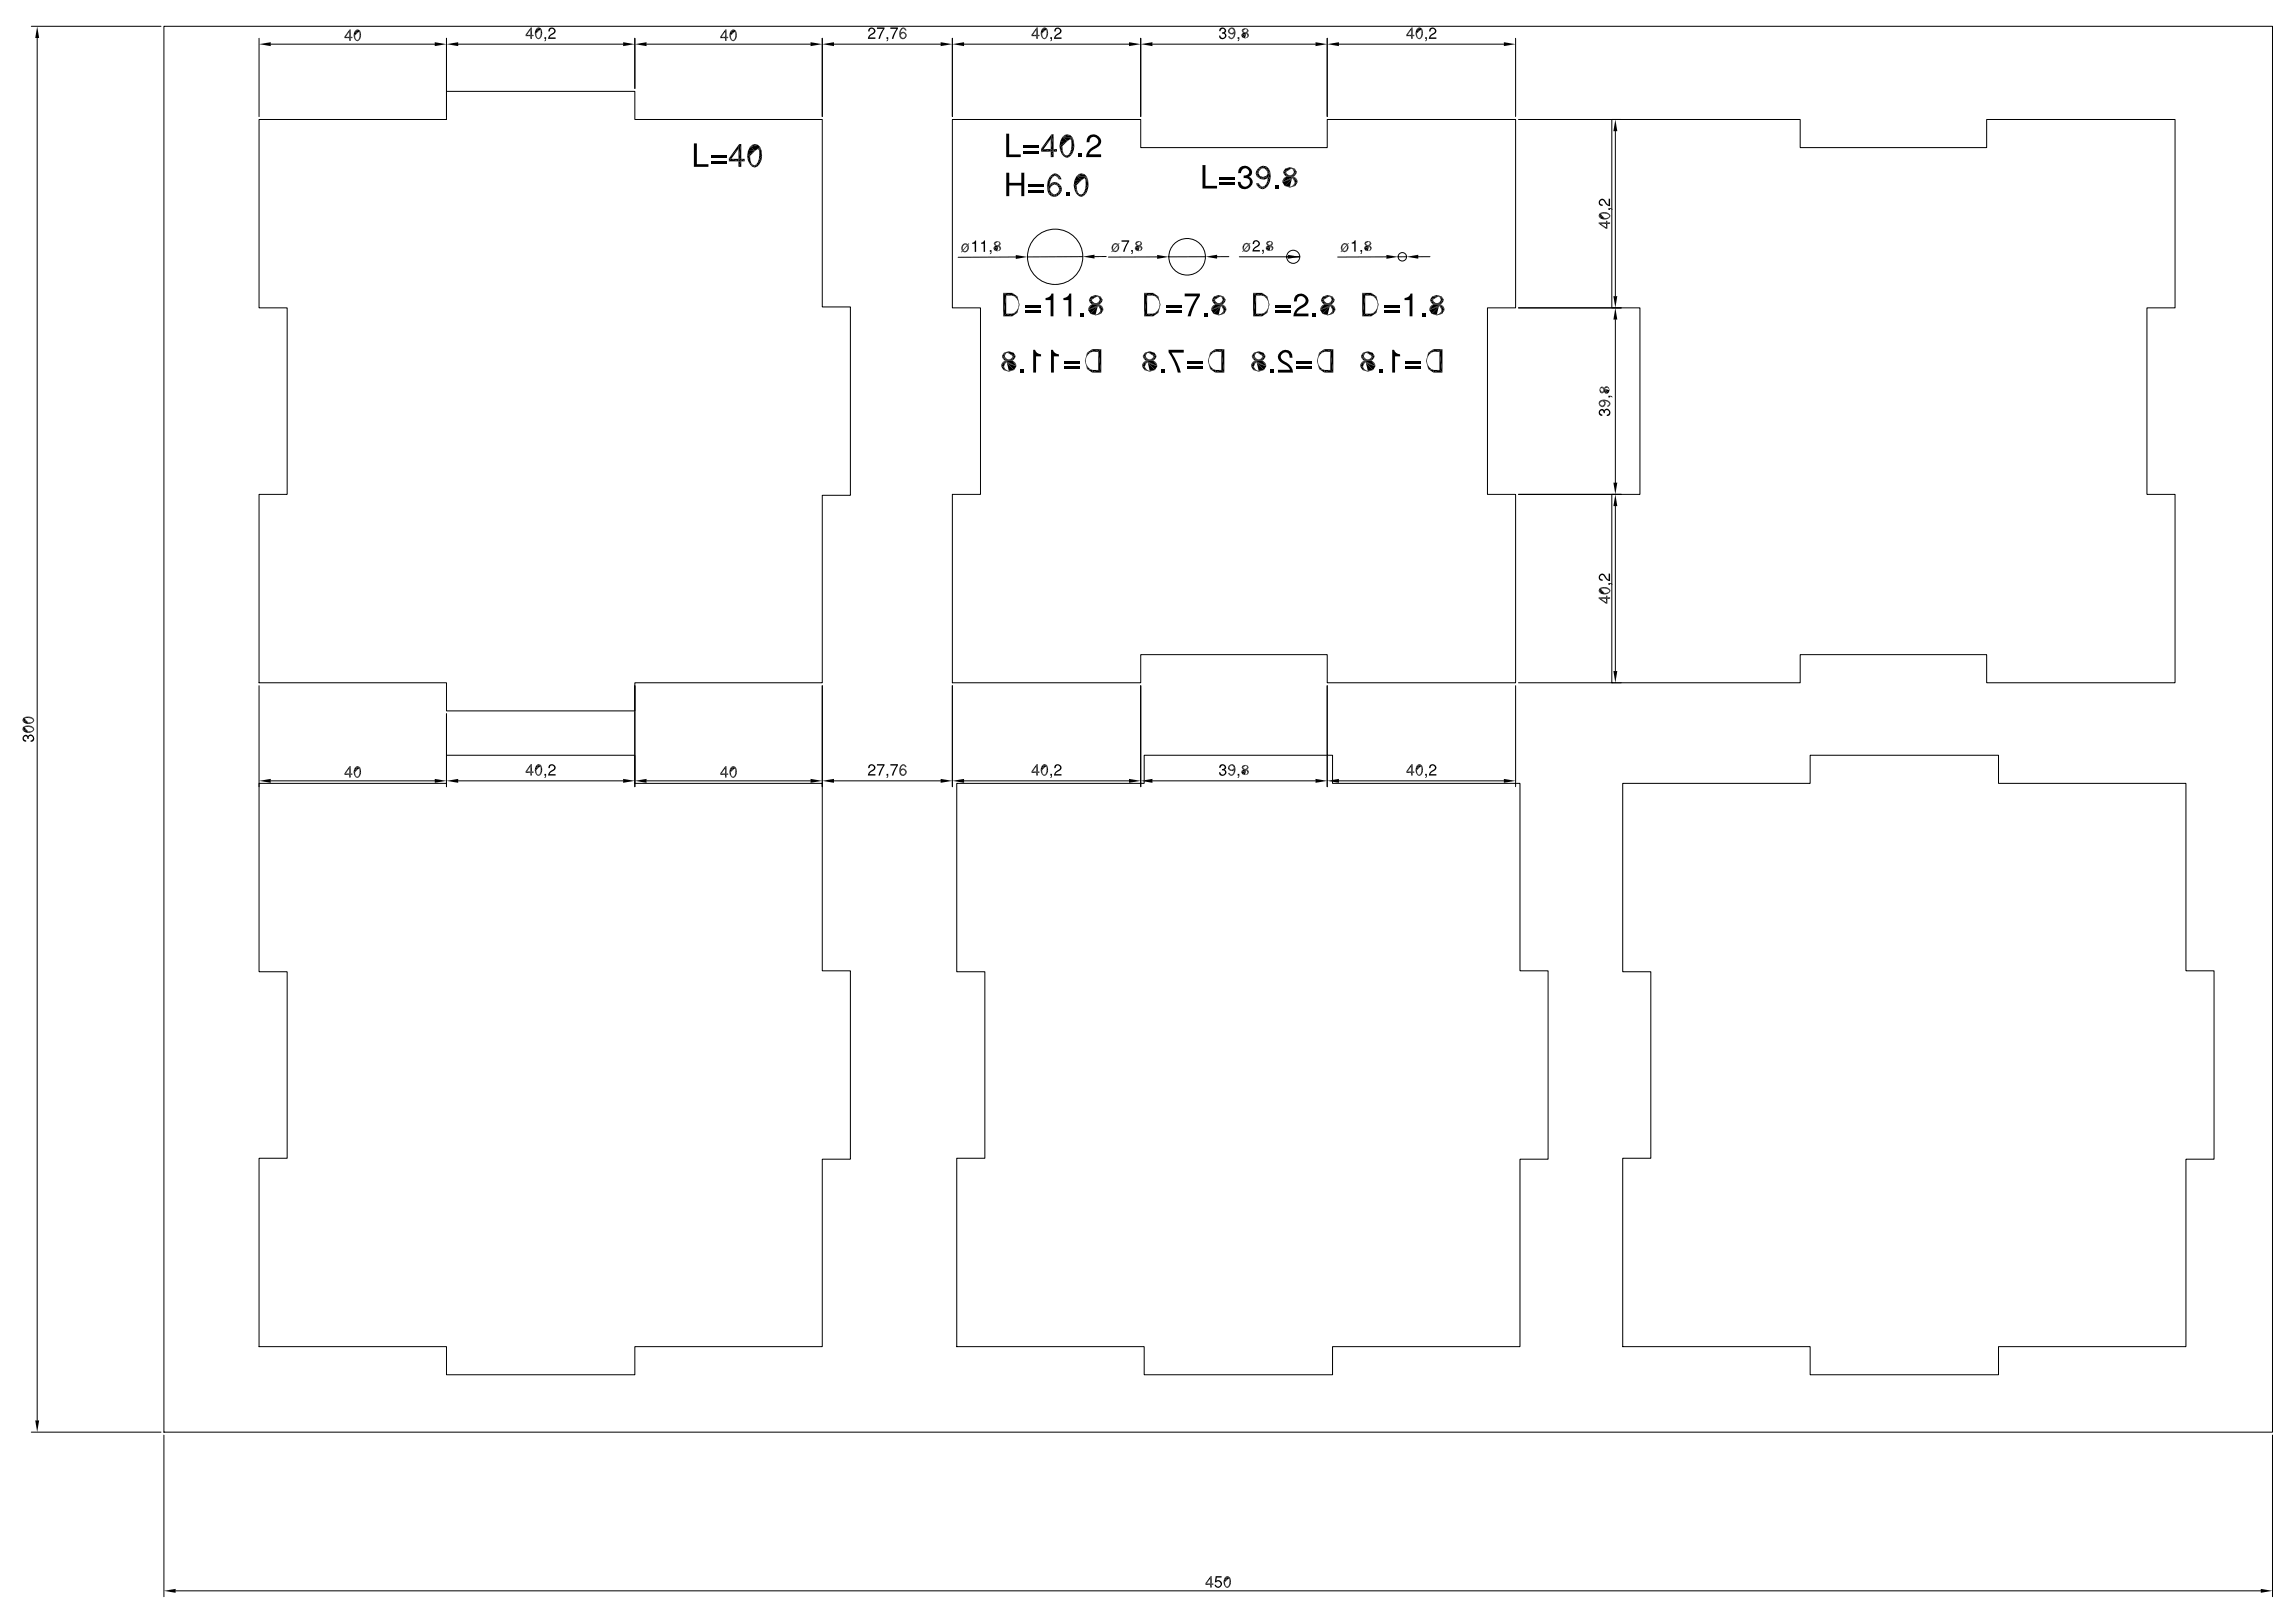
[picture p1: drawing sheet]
<svg xmlns="http://www.w3.org/2000/svg" width="1189mm" height="841mm" viewBox="0 0 1189 841" stroke-linecap="round" stroke-linejoin="round" font-family="sans-serif">
<!-- layer: 0 -->
<path d="M134 62h97v-15h98v15h97v97h15v98h-15v97h-97v14h-98v-14h-97v-98h15v-97h-15zM493 62h98v14h97v-14h97v97h-14v97h14v98h-97v-15h-97v15h-98v-98h15v-97h-15zM835 62h98v14h96v-14h98v97h-15v97h15v98h-98v-15h-96v15h-98v-98h15v-97h-15zM134 406h97v-15h98v15h97v97h15v97h-15v98h-97v14h-98v-14h-97v-98h15v-97h-15zM496 406h97v-15h97v15h97v97h15v97h-15v98h-97v14h-97v-14h-97v-98h14v-97h-14zM841 406h97v-15h97v15h97v97h15v97h-15v98h-97v14h-97v-14h-97v-98h14v-97h-14z" fill="none" stroke="#000" stroke-width=".52"/>
<!-- layer: Dimensions -->
<g fill="none" stroke="#000" stroke-width=".52">
<path d="M16 14h67M19 20v716M134 20v40M181 15v4M186 16v2M231 20v40M275 14v4M280 15v2M329 20v26M376 15v4M381 16v2M426 20v40"/>
<path d="M466 16v3M493 20v40M537 14v4M542 15v2M591 20v40M688 20v40M731 14v4M737 15v2M785 20v40M140 23h85M237 23h86M335 23h85"/>
<path d="M432 23h55M499 23h86M597 23h84M694 23h85M787 62h53M837 68v85M828 116h4M829 110h2M498 128v2M502 127v2M526 133h-30M561 133h-29"/>
<path d="M573 133h-6M576 127v2M580 127v2M599 133h-25M624 133h-19M637 133h-7M642 133h31M644 127v2M648 127v2M695 127v2M698 127v2M718 133h-25"/>
<path d="M729 133h-5M741 133h-6M787 159h53M837 166v84M787 256h53M837 262v86M828 310h4M829 305h2M134 355v52M329 355v52M426 355v52M493 355v52"/>
<path d="M591 355v52M688 355v52M785 355v52M787 354h53M12 376h3M12 372h3M231 370v37M181 397v4M186 398v2M275 396v4M280 397v2M376 397v4"/>
<path d="M381 398v2M466 398v2M537 396v4M542 397v2M731 396v4M737 397v2M140 404h85M237 404h86M335 404h85M432 404h55M499 404h86M597 404h84"/>
<path d="M694 404h85M16 742h67M85 743v84M1177 743v84M627 816v4M637 817v2M91 824h1080"/>
</g>
<g fill="#000">
<path d="M19 14l1 6h-2zM178 19h1l-1 1zM181 15v2l-3 2zM178 19l3-2-2 2zM179 19h2v1zM179 19l2 1h-3zM181 15h1l-1 4zM182 15v4h-1zM181 19l1 1h-1zM182 19h1v1zM182 19l1 1h-1zM181 19h1v1z"/>
<path d="M182 20v1h-1zM181 20h1l-1 1zM183 18h1l-1 1zM184 18v1h-1zM184 16l1-1zM184 16l1-1h1zM184 16l2-1 1 1zM184 16h3l-2 1zM183 18l2-1-1 1zM183 17h2l-2 1zM184 16l1 1h-2zM185 17l2-1z"/>
<path d="M186 17l1-1-1 1zM187 16v2zM187 16v2h-1zM186 20l1-1-1 1zM186 19h1l-1 1zM186 19l1-1v1zM186 18h1l-1 1zM272 18h1l-1 1zM275 14v1l-3 3zM272 18l3-3-2 3zM273 18h2v1zM273 18l2 1h-3z"/>
<path d="M275 14h1l-1 4zM276 14v4h-1zM275 18l1 1h-1zM276 18v1zM275 18h1v1zM276 19v1h-1zM275 19h1l-1 1zM277 17h1l-1 1zM278 17v1h-1zM277 18h1v1zM278 18v1zM278 15l1-1z"/>
<path d="M278 15l1-1h1zM278 15l2-1v1zM278 15h2l-1 1zM277 17l2-1-1 1zM277 16h2l-2 1zM278 15l1 1h-2zM279 20l1-1v1zM280 19l-1 1zM279 16l1-1zM280 15v1zM280 15l1 2zM280 15l1 2h-1z"/>
<path d="M280 19l1-1-1 1zM280 18h1l-1 1zM280 18l1-1v1zM280 17h1l-1 1zM282 19h1v2h-1l1-1zM285 15a2 2 0 0 1 3 1 2 2 0 0 1-2 2l-1 1h3v1h-4v-1l2-2a1.1 1.1 0 0 0 1-1 1.1 1.1 0 0 0-1-1 1.1 1.1 0 0 0-1 1h-1zM373 19h1l-1 1zM376 15v2l-3 2zM373 19l3-2-2 2zM374 19h2v1zM374 19l2 1h-3zM376 15v4z"/>
<path d="M376 19v1zM376 19h1v1zM376 19l1 1h-1zM376 20v1zM378 18h1l-1 1zM379 18v1h-1zM379 16l1-1zM379 16l1-1h1zM379 16l2-1v1zM379 16h2l-1 1zM378 18l2-1-1 1zM378 17h2l-2 1z"/>
<path d="M379 16l1 1h-2zM380 17l1-1zM381 17v-1v1zM381 16l1 2zM381 16l1 2h-1zM381 20l1-1-1 1zM381 19h1l-1 1zM381 19l1-1v1zM381 18h1l-1 1zM450 15a2 2 0 0 1 3 1 2 2 0 0 1-2 2l-1 1h3v1h-3v-1l2-2a1.1 1.1 0 0 0 1-1 1.1 1.1 0 0 0-2-1 1.1 1.1 0 0 0-1 1zM454 14h4l-2 6h-1l2-5h-3zM459 19h1v2h-1l1-1z"/>
<path d="M461 14h4l-2 6h-1l2-5h-3zM466 19l1-1v1zM467 17v1l-1 1zM466 19l1-1zM466 16h1l-1 3zM467 16l-1 3zM467 15v1h-1zM466 16h1zM466 19h1l-1 1zM467 19l-1 1zM467 17v1zM467 15v-1v1z"/>
<path d="M467 15v1zM467 17l1-1zM467 17l1-1v1zM467 17h1zM467 14h1v1zM467 14l1 1h-1zM468 14v1zM468 16v1zM468 16l1 1h-1zM468 14l1 1h-1zM469 17v1zM468 15h1z"/>
<path d="M468 20h1h-1zM468 20h1zM469 17l1 1h-1zM469 18v-1v1zM469 15l1 1h-1zM469 19h1l-1 1zM469 19h1h-1zM470 18h-1zM469 18h1h-1zM469 19l1-1v1zM469 18h1l-1 1zM534 18h1l-1 1z"/>
<path d="M537 14v1l-3 3zM534 18l3-3-2 3zM535 18h2v1zM535 18l2 1h-3zM537 14h1l-1 4zM538 14v4h-1zM537 18l1 1h-1zM538 18v1zM537 18h1v1zM538 19v1h-1zM537 19h1l-1 1zM539 17h1l-1 1z"/>
<path d="M540 17v1h-1zM539 18h1v1zM540 18v1zM540 15l1-1zM540 15l1-1h1zM540 15l2-1v1zM540 15h2l-1 1zM539 17l2-1-1 1zM539 16h2l-2 1zM540 15l1 1h-2zM541 20l1-1v1zM542 19l-1 1z"/>
<path d="M541 16l1-1zM542 15v1zM542 15l1 2zM542 15l1 2h-1zM542 19l1-1-1 1zM542 18h1l-1 1zM542 18l1-1v1zM542 17h1l-1 1zM544 19h1v2h-1l1-1zM547 15a2 2 0 0 1 3 1 2 2 0 0 1-2 2l-1 1h3v1h-4v-1l2-2a1.1 1.1 0 0 0 1-1 1.1 1.1 0 0 0-1-1 1.1 1.1 0 0 0-1 1h-1zM632 15a1.7 1.7 0 0 1 3 0 1.7 1.7 0 0 1-1 2 1.8 1.8 0 0 1 0 3 1.8 1.8 0 0 1-3-2h1a1.2 1.2 0 0 0 1 2 1.4 1.4 0 0 0 2-2 1.2 1.2 0 0 0-2-1 1 1 0 0 0 1-1 1 1 0 0 0-1-1 1 1 0 0 0-1 1zM636 16h1h-1z"/>
<path d="M636 16h1zM637 15l-1 1zM636 16l1-1zM636 19h1h-1zM637 19h-1zM636 16h1l-1 1zM637 16v1h-1zM637 15v-1l1 1zM637 15h1zM636 19h1v1zM637 19v1zM637 14h1v1z"/>
<path d="M637 14l1 1zM638 17h1zM638 17h1l-1 1zM636 17l2 1zM636 17h1l1 1zM637 17l1 1zM638 14v1zM638 14h1l-1 1zM639 14l1 1h-1zM639 14v1h-1zM638 19l1 1h-1zM639 19v1l-1-1z"/>
<path d="M640 15v1h-1zM639 15h1l-1 1zM639 19l1-1-1 2zM639 18h1l-1 1zM639 16h1h-1zM640 16v1h-1zM639 17l1-1-1 1zM639 16h1l-1 1zM640 17v1h-1zM639 17h1l-1 1zM641 19h1v2h-1l1-1zM643 18l3-1z"/>
<path d="M644 17l-1 1zM644 17h2l-3 1zM643 16h1h-1zM644 16h-1zM643 18h2l-1 1zM644 19l1-1v2zM644 17h1zM644 16v1zM643 16l1 1zM643 16h1v1zM644 19l1 1zM645 15h1z"/>
<path d="M644 17h2zM643 16l2-1zM644 15h1l-2 1zM644 15h1zM645 17h1zM646 17v1zM646 17l1 1zM646 17l1 2zM646 17l1 2h-1zM646 17v2zM646 15l1 1zM646 15l1 1h-1z"/>
<path d="M646 15v1zM645 20l1-1zM646 17l1-1zM646 16h1l-1 1zM646 16h1zM646 19h1h-1zM729 18v1zM731 14v1l-2 3zM729 18l2-3-2 3zM729 18h2v1zM729 18l2 1h-2zM731 14h1l-1 4z"/>
<path d="M732 14v4h-1zM731 18l1 1h-1zM732 18h1v1zM732 18l1 1h-1zM731 18h1v1zM732 19v1h-1zM731 19h1l-1 1zM733 17h1l-1 1zM734 17v1h-1zM733 18h1v1zM734 18v1zM734 15l1-1z"/>
<path d="M734 15l1-1h1zM734 15l2-1 1 1zM734 15h3l-2 1zM733 17l2-1-1 1zM733 16h2l-2 1zM734 15l1 1h-2zM736 20l1-1-1 1zM736 19h1l-1 1zM735 16l2-1zM736 15h1l-1 1zM737 15v2zM737 15v2h-1z"/>
<path d="M736 19l1-1v1zM736 18h1l-1 1zM736 18l1-1v1zM736 17h1l-1 1zM738 19h1v2h-1l1-1zM741 15a2 2 0 0 1 3 1 2 2 0 0 1-2 2l-1 1h3v1h-4l1-1 2-2a1.1 1.1 0 0 0 0-1 1.1 1.1 0 0 0-1-1 1.1 1.1 0 0 0-1 1h-1zM134 23l6-1v2zM183 19h1v1zM184 19v1zM184 20v1zM185 21h-1zM185 21h1h-1z"/>
<path d="M185 21h1zM186 21v-1v1zM186 20v1zM225 22l6 1-6 1zM231 23l6-1v2zM278 19v1zM278 20h1h-1zM278 20h1zM279 20h1h-1zM279 20h1zM323 22l6 1-6 1zM329 23l6-1v2z"/>
<path d="M378 19h1l-1 1zM379 19l-1 1zM378 20h1v1zM379 20v1zM379 21h1h-1zM379 21h1zM380 21l1-1-1 1zM381 20l-1 1zM420 22l6 1-6 1zM426 23l6-1v2zM466 20l1-1v1zM467 19v1z"/>
<path d="M467 20h1h-1zM467 20h1zM487 22l6 1-6 1zM493 23l6-1v2zM540 19v1zM540 20h1h-1zM540 20h1zM541 20h1h-1zM541 20h1zM585 22l6 1-6 1zM591 23l6-1v2zM637 20v-1v1z"/>
<path d="M638 20h-1zM638 20v-1v1zM681 22l7 1-7 1zM688 23l6-1v2zM734 19l1 1zM735 20h1h-1zM735 20h1zM779 22l6 1-6 1zM837 62l1 6h-2zM828 112l1 1zM828 111l1 2-1-1zM829 110v3l-1-2z"/>
<path d="M829 110l1 2-1 1zM829 110l1 2zM829 110l1 1zM829 110h2zM829 110h2v1zM830 112l1 1v1zM830 112l1 2h-1zM830 112v2l-1-1zM829 104a2.3 2.3 0 0 1 2-1 2.3 2.3 0 0 1 1 2l1 1v-3h1v4l-1-1-2-2a1.1 1.1 0 0 0-1 0 1.1 1.1 0 0 0-1 1 1.1 1.1 0 0 0 1 1v1a1.8 1.8 0 0 1-2-1 1.8 1.8 0 0 1 1-2zM831 110h1v1zM831 110l1 1h-1zM828 116h1l3 2z"/>
<path d="M829 116l3 2zM832 114h1l-1 1zM833 114v1h-1zM832 116h1l-1 2zM833 116v2h-1zM832 115h1l-1 1zM828 115l4 1h-4zM828 115h4v1zM831 113l1 1h-1zM831 113h1v1zM832 110h1v1zM832 110l1 1h-1z"/>
<path d="M832 118h1h-1zM833 115v1h-1zM833 115h1v1zM833 115l1 1h-1zM833 108h2v1l-1-1-1 1zM832 113h1l-1 1zM832 113h1zM833 110l1 1h-1zM833 110v1zM833 113l1-1-1 1zM833 113l1-1zM834 111v1z"/>
<path d="M833 111h1v1zM833 112h1zM834 112h-1zM498 130v1zM499 127l-1 1zM498 128l1-1v1zM499 129l-1 1zM499 128l-1 2zM498 129v1zM498 128v2zM498 128h1l-1 2zM498 130l1-1z"/>
<path d="M499 129l-1 2zM499 127v-1l1 1zM499 127h1h-1zM501 127l-2 2zM499 129l2-2zM499 129v1zM499 130v1zM499 126h1zM499 126h1v1zM499 126l1 1zM500 130v1zM499 130l1 1z"/>
<path d="M500 126v1zM500 131l1-1zM500 130h1l-1 1zM500 130h1zM501 126v1zM502 127l-1 1zM501 129v1h-1zM502 126l-1 1zM501 128l1-1zM502 127v1zM502 127v2h-1zM502 127l-1 2z"/>
<path d="M501 129h1l-1 1zM501 129h1h-1zM502 126v1zM504 126l2-1v5h-1v-4h-1zM508 126l2-1v5v-4h-2zM513 130h1v1l-1 1v-2zM515 129l2-1zM515 128v1zM515 128l1-1-1 2zM516 127h2l-3 2zM515 129l3-2zM515 126v1z"/>
<path d="M515 126h1l-1 1zM516 126l-1 1zM515 129l2-1-2 2zM515 130l2-2v2zM516 127h1zM515 127h1zM515 127l1-1v1zM516 126v1zM515 130h2zM516 127h2zM515 126l2-1zM515 125h2l-2 1z"/>
<path d="M515 125h2zM517 125h1zM517 127h1zM518 127l-1 1zM518 127v1zM518 127l1 1zM518 127l1 2zM518 127l1 2h-1zM518 127v2zM518 125v1zM517 126l1-1v1zM518 129v1h-1z"/>
<path d="M517 130h1zM518 126v1zM518 129h1l-1 1zM518 129h1h-1zM526 132l6 1-6 1zM561 133l6-1v2zM576 130v1zM576 127h1h-1zM576 127h1v1zM577 129h-1zM577 128l-1 1zM576 128v1z"/>
<path d="M576 127l1 1-1 1zM576 129h1zM577 129l-1 1zM577 129l-1 2zM576 127l1-1v1zM576 127h1zM579 127l-2 2zM577 129l2-2zM577 129v1zM577 126h1zM577 126h1v1zM577 126l1 1z"/>
<path d="M578 130l-1 1zM577 130v1zM578 126v1zM577 131l2-1zM578 130h1l-2 1zM578 130h1zM579 126v1zM579 127v1zM578 130l1-1v1zM580 126l-1 1zM579 128l1-1zM580 127l-1 1z"/>
<path d="M580 127v1zM580 127v2h-1zM580 127l-1 2zM579 129h1l-1 1zM579 129h1h-1zM581 124h4l-2 6h-1l2-5h-3zM586 130h1v1l-1 1v-1zM588 129l2-1zM588 128v1zM588 128l1-1-1 2zM589 127h2l-3 2zM588 129l3-2z"/>
<path d="M588 126v1zM588 126h1l-1 1zM589 126l-1 1zM588 129l2-1-2 2zM588 130l2-2v2zM589 127h1zM588 127h1zM588 127l1-1v1zM589 126v1zM588 130h2zM589 127h2zM588 126l2-1z"/>
<path d="M589 125h1l-2 1zM589 125h1zM590 125h1zM590 127h1zM591 127v1zM591 127l1 1zM591 127l1 2zM591 127l1 2h-1zM591 127v2zM591 125l1 1zM591 125l1 1h-1zM591 126v-1v1z"/>
<path d="M591 129v1zM590 130h1zM591 126v1zM591 126h1zM591 129h1l-1 1zM591 129h1h-1zM599 132l6 1-6 1zM624 133l6-1v2zM644 130v1zM644 127h1h-1zM644 127h1v1zM644 128v1z"/>
<path d="M644 127l1 1-1 1zM645 128l-1 1zM644 129v1zM645 129l-1 2zM644 127l1-1v1zM644 127h1zM645 129v1zM647 127l-2 2zM645 129l2-2zM645 126h1zM646 126v1zM645 130h1z"/>
<path d="M646 130h-1zM647 126v1zM646 130h1h-1zM646 130v-1l1 1zM647 127v1zM647 127l1 1zM647 127v2zM646 129h1v1zM647 129h-1zM649 125a2.1 2.1 0 0 1 4 1 2 2 0 0 1-2 2l-1 2h3h-4v-1l2-2a1.1 1.1 0 0 0 1-1 1.1 1.1 0 0 0-2-1 1.1 1.1 0 0 0 0 1h-1zM654 129h1v2h-1v-1zM656 129l2-1z"/>
<path d="M656 128v1zM656 127v2zM656 127h1l-1 2zM657 127h2l-3 2zM656 129l3-2zM656 126v1zM656 126h1l-1 1zM657 126l-1 1zM656 129l2-1-2 2zM656 130l2-2v2zM657 127h1zM656 127h1z"/>
<path d="M656 127l1-1v1zM657 126v1zM656 130h2zM657 127h2zM656 126l2-1zM656 125h2l-2 1zM656 125h2zM658 125h1zM658 127h1zM659 127v1zM659 127l1 1zM659 127l1 2z"/>
<path d="M659 127l1 2h-1zM659 127v2zM659 125v1zM658 125h1v1zM659 129v1l-1-1zM658 130h1zM659 126v1zM659 129h1l-1 1zM659 129h1h-1zM667 132l6 1-6 1zM695 130v1zM695 127h1h-1z"/>
<path d="M695 127h1l-1 1zM695 128v1zM695 127v1v1zM695 129v1zM695 129v2zM695 127l1-1v1zM695 127h1zM697 127l-2 2zM695 129l3-2zM696 130h-1zM696 126h1zM696 126h1v1z"/>
<path d="M696 126l1 1zM696 130v1zM697 126v1zM696 131l1-1zM697 130l-1 1zM698 126l-1 1zM698 126v1zM698 127v1zM697 130h1h-1zM697 129l1 1h-1zM698 128v-1zM698 127l1 1z"/>
<path d="M698 127v2zM697 129h1v1zM698 129h-1zM700 126l2-2v6v-4h-2zM705 129h1v2l-1 1v-2zM707 129l2-1zM707 128v1zM707 128l1-1-1 2zM708 127h2l-3 2zM707 129l3-2zM707 126v1zM707 126h1l-1 1z"/>
<path d="M708 126l-1 1zM707 129l2-1-2 2zM707 130l2-2v2zM708 127h1zM707 127h1zM707 127l1-1v1zM708 126v1zM707 130h2zM708 127h2zM707 126l2-1zM707 125h2l-2 1zM707 125h2z"/>
<path d="M709 125h1zM709 127h1zM710 127l-1 1zM710 127v1zM710 127l1 1zM710 127l1 2zM710 127l1 2h-1zM710 127v2zM710 125v1zM709 126l1-1v1zM710 129v1h-1zM709 130h1z"/>
<path d="M710 126v1zM710 129h1l-1 1zM710 129h1h-1zM718 132l6 1-6 1zM729 133l6-1v2zM836 153h2l-1 6zM837 159l1 7h-2zM829 207v1h-1zM828 208h1v1zM828 209h1l-1 1zM829 209l-1 1zM829 201v1z"/>
<path d="M829 212h1l1 1a1.8 1.8 0 0 1 3 0 1.8 1.8 0 0 1-2 3v-1a1.2 1.2 0 0 0 2-1 1.4 1.4 0 0 0-2-2 1.2 1.2 0 0 0-1 2 1 1 0 0 0-1-1 1 1 0 0 0-1 1 1 1 0 0 0 1 1 1.8 1.8 0 0 1-2-1 1.8 1.8 0 0 1 1-2zM828 210l1-1v1zM829 209v1zM829 207h1v1zM829 207l1 1h-1zM829 201l1-1zM829 201l1-1v1zM829 201h1zM828 209h1zM828 208l1 1h-1zM829 202l1 2zM829 202l1 2-1-1z"/>
<path d="M829 202v1zM829 210v1v-1zM829 210v1zM830 207v1zM830 207h1v1zM830 207l1 1zM830 200v1zM830 210v1h-1zM830 210v1zM830 203v1zM830 200l1 1zM830 200l1 1h-1z"/>
<path d="M831 201v2zM830 201h1zM831 201v1zM831 202v1zM831 203l-1 1zM830 203h1l-1 1zM830 203h1zM831 201h1zM831 201l1-1-1 1zM832 200l-1 1zM831 201l1-1zM831 201l1-1v1z"/>
<path d="M830 210l1 1h-1zM830 210h1v1zM831 207h1v1zM831 207l1 1h-1zM831 208v1zM831 208l1 1h-1zM832 209l-1 2zM832 209l-1 2v-1zM831 209h1l-1 1zM832 207l1 1zM832 207l1 1h-1zM831 201l1 3z"/>
<path d="M831 203l1 1zM831 201l1 3-1-1zM832 200l1 1zM833 205h2v1l-1-1-1 1zM833 210v1zM832 202l1 1-1 1zM832 202h2l-1 1zM833 201v1zM833 201l1 1zM833 208l1 1h-1zM833 208v1zM834 202l-1 1z"/>
<path d="M833 210h1l-1 1zM833 210h1zM833 202h1zM833 209h1zM834 209v1zM836 250h2l-1 6zM837 256l1 6h-2zM828 306l1 1zM828 305l1 2-1-1zM829 305v2l-1-2zM829 305l1 1-1 1zM829 305l1 1z"/>
<path d="M829 305h1zM829 305l2-1zM829 305l2-1v1zM830 306l1 1v1zM830 306l1 2h-1zM830 306v2l-1-1zM829 298a2.3 2.3 0 0 1 2-1 2.3 2.3 0 0 1 1 3h1v-3h1v4h-1l-2-2a1.1 1.1 0 0 0-1-1 1.1 1.1 0 0 0-1 1 1.1 1.1 0 0 0 1 1v1a1.8 1.8 0 0 1-2-1 1.8 1.8 0 0 1 1-2zM831 304h1v1zM831 304l1 1h-1zM828 310h1l3 3zM829 310l3 2v1zM832 309h1h-1z"/>
<path d="M833 309h-1zM832 310h1l-1 2zM833 310v3l-1-1zM832 309h1l-1 1zM828 309l4 1h-4zM828 309h4v1zM831 307l1 1h-1zM831 307h1v1zM832 304l1 1zM832 304l1 1h-1zM832 312l1 1h-1zM833 309v1h-1z"/>
<path d="M833 309h1v1zM833 309l1 1h-1zM833 302h2v1l-1-1-1 1zM832 307h1l-1 1zM832 307h1zM833 305h1l-1 1zM833 305v1v-1zM833 307h1h-1zM833 307h1zM834 305v1zM833 306l1-1v1zM833 307l1-1v1z"/>
<path d="M834 306l-1 1zM836 348h2l-1 6zM12 378v1zM12 377v2v-1zM12 376v3v-2zM12 376l1 2-1 1zM12 373v1zM12 372v2v-1zM12 372v2v-2zM12 372l1 1-1 1zM12 376l1 2zM12 376l1 1z"/>
<path d="M12 376h3zM12 376h3v1zM12 372l1 1zM12 372h1zM12 372l3-1zM12 372l3-1v1zM13 378l2 1v1zM13 378l2 2-2-1zM13 378v1h-1zM13 373l2 1v1zM13 373l2 2h-2zM13 373v2l-1-1z"/>
<path d="M15 376h1v1zM15 376l1 1h-1zM15 371h1v1zM15 371l1 1h-1zM15 379h1l-1 1zM15 379h1zM15 374l1 1h-1zM15 374h1v1zM16 376h1l-1 1zM16 376v1zM16 371l1 1h-1zM16 371v1z"/>
<path d="M16 379h1h-1zM16 379h1zM16 374h1l-1 1zM16 374h1zM17 376v1zM17 376v1h-1zM17 372v1zM17 372v1l-1-1zM17 379v-1v1zM17 379v-1zM17 377l1 1h-1zM17 377v1z"/>
<path d="M17 372l1 1h-1zM17 373v-1v1zM17 378h1h-1zM17 374l1-1-1 1zM17 373h1l-1 1zM12 381h1h2a1.8 1.8 0 0 1 3 1 1.8 1.8 0 0 1-2 2 1.2 1.2 0 0 0 1-2 1.2 1.2 0 0 0-1-1 1.2 1.2 0 0 0-1 2h-1a1.1 1.1 0 0 0-1-2 1.1 1.1 0 0 0-1 2 1 1 0 0 0 2 0v1a1.8 1.8 0 0 1-2-1 1.8 1.8 0 0 1 0-2zM184 398l1-1zM184 398l1-1h1zM184 398l2-1 1 1zM184 398h3l-2 1zM183 400l2-1-1 1zM183 399h2l-2 1z"/>
<path d="M184 398l1 1h-2zM185 399l2-1zM186 398h1l-1 1zM187 398v2zM187 398v2h-1zM186 401l1-1v1zM186 400h1l-1 1zM275 396v1l-3 3zM272 400l3-3-2 3zM273 400h2zM273 400h2h-3zM275 396h1l-1 4z"/>
<path d="M276 396v4h-1zM275 400h1zM277 399h1l-1 1zM278 399v1h-1zM278 397l1-1zM278 397l1-1h1zM278 397l2-1v1zM278 397h2l-1 1zM277 399l2-1-1 1zM277 398h2l-2 1zM278 397l1 1h-2zM279 398l1-1z"/>
<path d="M280 397v1zM280 397l1 2zM280 397l1 2h-1zM280 401l1-1-1 1zM280 400h1l-1 1zM280 400l1-1v1zM280 399h1l-1 1zM285 396a2 2 0 0 1 3 1 2 2 0 0 1-2 3l-1 1h3v1h-4v-2l2-1a1.1 1.1 0 0 0 1-2 1.1 1.1 0 0 0-1 0 1.1 1.1 0 0 0-1 1h-1zM379 398l1-1zM379 398l1-1h1zM379 398l2-1v1zM379 398h2l-1 1z"/>
<path d="M378 400l2-1-1 1zM378 399h2l-2 1zM379 398l1 1h-2zM380 399l1-1zM381 398v1zM381 398l1 2zM381 398l1 2h-1zM381 401l1-1v1zM381 400h1l-1 1zM450 396a2 2 0 0 1 3 1 2 2 0 0 1-2 3l-1 1h3v1h-3v-2l2-1a1.1 1.1 0 0 0 1-2 1.1 1.1 0 0 0-2 0 1.1 1.1 0 0 0-1 1zM454 396h4l-2 6h-1l2-5h-3zM461 396h4l-2 6h-1l2-5h-3z"/>
<path d="M467 397l-1 1zM466 398l1-1v1zM467 399v1zM467 399v-1v1zM467 397v-1v1zM467 398h1zM467 398h1v1zM467 398l1 1zM467 396h1zM467 396h1l-1 1zM468 396v1zM468 398v1z"/>
<path d="M468 398h1l-1 1zM468 396h1l-1 1zM469 398v1zM469 396v1zM468 397l1-1zM469 399h1l-1 1zM469 399v1zM469 397h1h-1zM470 399v1h-1zM469 400l1-1-1 1zM469 400h1v1zM469 400h1h-1z"/>
<path d="M537 396v1l-3 3zM534 400l3-3-2 3zM535 400h2zM535 400h2h-3zM537 396h1l-1 4zM538 396v4h-1zM537 400h1zM539 399h1l-1 1zM540 399v1h-1zM540 397l1-1zM540 397l1-1h1zM540 397l2-1v1z"/>
<path d="M540 397h2l-1 1zM539 399l2-1-1 1zM539 398h2l-2 1zM540 397l1 1h-2zM541 398l1-1zM542 397v1zM542 397l1 2zM542 397l1 2h-1zM542 401l1-1-1 1zM542 400h1l-1 1zM542 400l1-1v1zM542 399h1l-1 1z"/>
<path d="M547 396a2 2 0 0 1 3 1 2 2 0 0 1-2 3l-1 1h3v1h-4v-2l2-1a1.1 1.1 0 0 0 1-2 1.1 1.1 0 0 0-1 0 1.1 1.1 0 0 0-1 1h-1zM632 396a1.7 1.7 0 0 1 3 0 1.7 1.7 0 0 1-1 3 1.8 1.8 0 0 1 0 3 1.8 1.8 0 0 1-3-2h1a1.2 1.2 0 0 0 1 1 1.2 1.2 0 0 0 2-1 1.2 1.2 0 0 0-2-1v-1a1 1 0 0 0 1-1 1 1 0 0 0-1-1 1.1 1.1 0 0 0-1 2zM636 397h1l-1 1zM636 398l1-1zM637 396v1h-1zM636 397h1zM636 398h1l-1 1zM637 398l-1 1zM637 396l1 1zM637 396h1zM638 399l1-1v1zM638 399h1h-1z"/>
<path d="M636 399h2zM636 399l1-1 1 1zM637 398l1 1zM638 396v1zM638 396h1l-1 1zM639 396l1 1h-1zM639 396v1h-1zM640 397h-1zM639 397h1h-1zM639 397h1l-1 1zM640 397v2h-1zM639 398l1-1-1 2z"/>
<path d="M639 398l1-1-1 1zM640 399v1h-1zM639 399h1l-1 1zM643 397v1zM643 397h1l-1 1zM644 397l-1 1zM644 399l1-1zM644 398v1zM643 398l1 1zM643 398h1v1zM645 396l1 1zM644 399h2z"/>
<path d="M643 397h2zM644 397h1h-2zM644 397l1-1v1zM645 398l1 1zM646 399h1zM646 399l1 1zM646 399l1 1h-1zM646 399v1zM646 397l1 1zM646 397l1 1-1-1zM646 399l1-1zM646 398h1l-1 1z"/>
<path d="M646 398h1zM731 396v1l-2 3zM729 400l2-3-2 3zM729 400h2zM729 400h2h-2zM731 396h1l-1 4zM732 396v4h-1zM732 400h1zM732 400h1h-1zM731 400h1zM733 399h1l-1 1zM734 399v1h-1z"/>
<path d="M734 397l1-1zM734 397l1-1h1zM734 397l2-1 1 1zM734 397h3l-2 1zM733 399l2-1-1 1zM733 398h2l-2 1zM734 397l1 1h-2zM735 398l2-1zM736 397h1l-1 1zM737 397v2zM737 397v2h-1zM736 401l1-1v1z"/>
<path d="M736 400h1l-1 1zM736 400l1-1v1zM736 399h1l-1 1zM741 396a2 2 0 0 1 3 1 2 2 0 0 1-2 3l-1 1h3v1h-4l1-2 2-1a1.1 1.1 0 0 0 0-2 1.1 1.1 0 0 0-1 0 1.1 1.1 0 0 0-1 1h-1zM134 404l6-1v2zM178 401h1h-1zM181 397v1l-3 3zM178 401l3-3-2 3zM179 401h2zM179 401h2h-3zM181 397h1l-1 4zM182 397v4h-1z"/>
<path d="M181 401h1h-1zM182 401h1zM182 401h1h-1zM181 401h1zM182 401v2h-1zM181 401h1l-1 2zM183 400h1l-1 1zM184 400v1h-1zM183 401h1v1zM184 401v1zM184 402v1zM185 402v1h-1z"/>
<path d="M185 402v1zM185 402l1 1h-1zM185 402l1 1zM186 402v1zM186 402l1-1-1 1zM186 401h1l-1 1zM225 403l6 1-6 1zM231 404l6-1v2zM272 400h1h-1zM275 400h1h-1zM276 400v2h-1zM275 400h1l-1 2z"/>
<path d="M277 400h1v1zM278 400v1zM278 401v1zM278 401l1 1h-1zM278 401l1 1zM279 401l1 1h-1zM279 401l1 1zM279 401h1v1zM280 401h-1zM282 401h1v1l-1 1 1-1zM323 403l6 1-6 1zM329 404l6-1v2z"/>
<path d="M373 401h1h-1zM376 397v1l-3 3zM373 401l3-3-2 3zM374 401h2zM374 401h2h-3zM376 397v4zM376 401h1zM376 401h1h-1zM376 401v2zM378 400h1l-1 1zM379 400v1h-1zM378 401h1l-1 1z"/>
<path d="M379 401l-1 1zM378 402h1v1zM379 402v1zM379 402l1 1h-1zM379 402l1 1zM380 402v1zM380 402h1l-1 1zM381 402h-1zM381 402l1-1-1 1zM381 401h1l-1 1zM420 403l6 1-6 1zM426 404l6-1v2z"/>
<path d="M459 401h1v1l-1 1 1-1zM466 400h1zM467 399v1h-1zM466 398h1l-1 2zM467 398l-1 2zM466 400h1l-1 1zM467 400v1h-1zM466 401h1v1zM467 401v1zM467 401l1 1h-1zM467 401l1 1zM468 401v1z"/>
<path d="M468 401h1l-1 1zM468 401h1zM469 401h1h-1zM469 400l1 1h-1zM487 403l6 1-6 1zM493 404l6-1v2zM534 400h1h-1zM537 400h1h-1zM538 400v2h-1zM537 400h1l-1 2zM539 400h1v1zM540 400v1z"/>
<path d="M540 401v1zM540 401l1 1h-1zM540 401l1 1zM541 401l1 1h-1zM541 401l1 1zM541 401h1v1zM542 401h-1zM544 401h1v1l-1 1 1-1zM585 403l6 1-6 1zM591 404l6-1v2zM636 400h1l-1 1zM637 400l-1 1z"/>
<path d="M636 401h1zM637 401v1zM638 401v1h-1zM638 401v1zM638 401h1l-1 1zM639 401h-1zM639 401l1-1-1 1zM639 400h1l-1 1zM641 401h1v1l-1 1 1-1zM643 400l3-1zM643 399v1zM644 399l-1 1z"/>
<path d="M644 399h2l-3 1zM643 400l2-1-1 2zM644 401l1-2v2zM644 401h1zM646 400v1zM645 401h1zM646 400h1l-1 1zM646 400h1h-1zM681 403l7 1-7 1zM688 404l6-1v2zM731 400h1h-1zM732 400v2h-1z"/>
<path d="M731 400h1l-1 2zM733 400h1v1zM734 400v1zM734 401l1 1zM735 401v1zM735 401l1 1h-1zM735 401l1 1zM736 401h1l-1 1zM736 401h1h-1zM738 401h1v1l-1 1 1-1zM779 403l6 1-6 1zM18 736h2l-1 6z"/>
<path d="M630 816h3v1h-3v2a2 2 0 0 1 3 1 2 2 0 0 1-1 2 2 2 0 0 1-3-1h1a1.3 1.3 0 0 0 2 0 1.3 1.3 0 0 0 0-2 1.3 1.3 0 0 0-2 1h-1zM635 817l1-1zM635 817l1-1 1 1zM635 817h2zM635 817h2l-1 1zM634 819l2-1-1 1zM634 818h2l-2 1zM635 817l1 1h-2zM636 818l1-1zM637 818v-1v1zM637 817l1 2zM637 817l1 2h-1z"/>
<path d="M637 820l1-1v2zM637 819h1l-1 1zM85 824l6-1v2zM624 820h1l-1 1zM627 816v2l-3 2zM624 820l3-2-2 2zM625 820h2v1zM625 820l2 1h-3zM627 816h1l-1 4zM628 816v4h-1zM627 820l1 1h-1zM628 820h1v1z"/>
<path d="M628 820l1 1h-1zM627 820h1v1zM628 821v1h-1zM627 821h1l-1 1zM634 819h1l-1 2zM635 819v2h-1zM634 821h1l-1 1zM635 821l-1 1zM634 822l1-1v1zM635 821v1zM635 822h1h-1zM635 822h1z"/>
<path d="M636 822h1h-1zM637 821v1h-1zM637 821h1l-1 1zM637 820l1 1h-1zM1171 823l6 1-6 1z"/>
</g>
<!-- layer: Holes -->
<g fill="none" stroke="#000" stroke-width=".52">
<circle cx="547" cy="133" r="14"/>
<circle cx="615" cy="133" r="9"/>
<circle cx="670" cy="133" r="3"/>
<circle cx="726" cy="133" r="2.2"/>
</g>
<!-- layer: Text -->
<g fill="#000">
<path d="M359 74h2v11h6v1h-8zM388 76l3-1zM388 76l3-1h2zM388 76l5-1 1 1zM388 76h6l-3 2zM387 81l4-3-2 3zM387 78h4l-4 3zM388 76l3 2h-4zM391 78l3-2zM393 77l1-1-1 2zM394 76l1 5zM394 76l1 5h-2z"/>
<path d="M394 76l-1 5zM521 69h2v11h6v1h-8zM530 75h8v2h-8zM530 78h8v2h-8zM539 77h2l-2 2zM545 70l-1 2-5 5zM539 77l5-5-3 5zM541 77h3v2zM541 77l3 2h-5zM545 70h1l-2 7zM546 70v7h-2zM544 77l2 2h-2z"/>
<path d="M546 77h2v2zM546 77l2 2h-2zM544 77h2v2zM546 79v2h-2zM544 79h2l-2 2zM549 76h1l-1 2zM550 76v2h-1zM549 78h1v2zM550 78l1 1-1 1zM550 71l3-1zM550 71l3-1h1zM550 71l4-1 2 1z"/>
<path d="M550 71h6l-3 2zM549 76l4-3-3 3zM549 73h4l-4 3zM550 71l3 2h-4zM554 80h1l-1 1zM554 79l1 1h-1zM553 73l3-2zM554 72l2-1-1 2zM556 71l1 5zM556 71l1 5h-2zM556 71l-1 5zM554 79l2-1-1 2z"/>
<path d="M555 77l1 1-2 1zM555 77l2-1-1 2zM555 76h2l-2 1zM559 80h2v1h-2zM564 71a4 4 0 0 1 6 0 4 4 0 0 1-2 6l-2 1-2 2h6v1h-7a8 8 0 0 1 5-6 2.3 2.3 0 0 0-1-4 2.3 2.3 0 0 0-3 3h-1zM368 81h8v1h-8zM368 83h8v2h-8zM378 82h1l-1 2zM383 75v2l-5 5zM378 82l5-5-4 5zM379 82h4v2zM379 82l4 2h-5z"/>
<path d="M383 75h1l-1 7zM384 75v7h-1zM383 82l1 2h-1zM384 82h2v2zM384 82l2 2h-2zM383 82h1v2zM384 84v2h-1zM383 84h1l-1 2zM387 81h2l-2 2zM389 81v2h-2zM387 83h2l-1 2zM389 83v1l-1 1z"/>
<path d="M388 85l1-1 1 2zM389 84l1 1v1zM390 85l1 2-1-1zM390 85l1 1v1zM391 86h1l-1 1zM391 86l1-1v1zM392 85h2l-2 1zM393 84l1 1h-2zM393 84l1-1v2zM393 82l1 1-1 1zM393 82l2-1-1 2zM393 81h2l-2 1z"/>
<path d="M521 89h2v6h6v-6h2v13h-2v-6h-6v6h-2zM533 96h8v1h-8zM533 99h8v1h-8zM543 99l1-1v1zM544 96v1l-1 2zM543 99l1-2v1zM543 94v5zM543 94h1l-1 5zM544 94l-1 5zM544 91l1 2-2 1zM543 94l2-1-1 1zM544 96h1l-1 1z"/>
<path d="M544 95h1l-1 1zM544 96l1-1 1 1zM544 96h2h-1zM544 91l1-1 1 1zM544 91h2l-1 2zM545 95l2-1zM545 95l2-1-1 2zM545 95l1 1zM545 90h2l-1 1zM545 90l1 1zM547 90h1l-1 1zM547 90v1h-1z"/>
<path d="M547 94v2h-1zM547 94l1 1-1 1zM548 90l1 1-1 1zM548 90v2l-1-1zM548 95l1 1h-1zM548 95v1h-1zM549 91v1h-1zM548 92l1-1-1 1zM549 96l1 1h-2zM548 96h1l-1 1zM549 92l1 1h-2zM548 92h1l-1 1z"/>
<path d="M548 100l2-1-1 2zM548 99h2l-2 1zM550 97v1h-1zM548 97h2l-1 1zM548 99l2-1v1zM549 98h1l-2 1zM550 80l1-1v2zM551 79l1 1-1 1zM552 80l1 2-2-1zM552 80l1 1v1zM552 100h2v2h-2zM553 81h1l-1 1z"/>
<path d="M553 81l1-1v1zM556 96h2l-1 2zM558 96v2h-1zM558 91l2-1zM558 91l2-1h2zM558 91l4-1 1 1zM558 91h5l-3 2zM556 96l4-3-2 3zM557 93h3l-4 3zM558 91l2 2h-3zM560 93l3-2zM562 92l1-1-1 2z"/>
<path d="M563 91l1 5zM563 91l1 5h-2zM563 91l-1 5zM562 99l2-1-1 2zM562 98h2l-2 1zM562 98l2-2v2zM562 96h2l-2 2zM623 86h1v10h6v2h-7zM632 92h8v1h-8zM632 95h8v1h-8zM642 87a3 3 0 0 1 5-1 3 3 0 0 1 1 5l-1 1h1a4 4 0 0 1-2 6 4 4 0 0 1-5-4h2a2.4 2.4 0 0 0 2 3 2.4 2.4 0 0 0 2-3 2.4 2.4 0 0 0-3-2v-1a2.2 2.2 0 0 0 3-3 2.2 2.2 0 0 0-3-1 2.2 2.2 0 0 0-1 3h-2zM651 88l1 1-2 1z"/>
<path d="M650 90l2-1v1zM652 87l1 1h-2zM651 88h2l-1 1zM651 95h1l-1 1zM652 95v1h-1zM650 90h2l-1 1zM652 90l1 1h-2zM652 87l1-1v1zM652 87h1v1zM651 96h1v1zM652 96h1l-1 1zM652 97l1-1v2z"/>
<path d="M653 96l1 1-1 1zM653 86h1v1zM653 86l1 1h-1zM654 97v1h-1zM654 97v1zM654 92l2-1 1 1zM654 92h3l-2 1zM651 91l4 2h-2zM651 91h2l2 2zM653 91l1 1 1 1zM654 86l1 1h-1zM654 86h2l-1 1z"/>
<path d="M654 97l1 1h-1zM654 97l1-1v2zM656 86l1 1-1 1zM656 86v2l-1-1zM655 96h2l-2 2zM656 95l1 1h-2zM657 87l1 2h-2zM656 88l1-1-1 2zM656 95l2-1-1 2zM657 94h1l-2 1zM656 89h2l-1 1zM658 89v3h-1z"/>
<path d="M656 91l2-2-1 3zM657 90l1-1-2 2zM658 92v2h-1zM657 92h1l-1 2zM660 96h2v2h-2zM664 94l5-2zM665 93l-1 1zM665 92l-1 2zM665 92l1-1-2 3zM666 91h4l-6 3zM664 94l6-3zM665 89v1z"/>
<path d="M665 89h1l-1 1zM666 89v1h-1zM664 94l5-1-4 3zM665 96l4-3-1 4zM666 91h2zM667 90l1 1h-2zM665 90l1 1zM665 90h1v1zM666 90h1l-1 1zM665 96l3 1zM668 97h1h-1zM668 87h1l-1 1z"/>
<path d="M666 91h2h2zM665 89l3-1-2 1zM666 87l2 1-3 1zM666 87h2v1zM668 87h3h-2zM669 91l1-1v1zM668 91h2zM670 91v2l-1-1zM670 91l2 2zM670 91l2 2v1zM670 91l2 3h-1zM670 91l1 3-1-1z"/>
<path d="M669 87h2l-1 1zM671 87l1 3zM671 87l1 3-2-1zM670 88l1-1-1 2zM670 95l1 1h-1zM669 97l1-1h1zM668 97l3-1zM670 91l1-1zM670 90h1l-1 1zM670 90h1h-1zM670 90h2h-1zM670 89l2 1h-2z"/>
<path d="M670 95l2-1-1 2zM671 94h1l-2 1zM543 99h1l-1 2zM544 99l1 1-2 1zM543 101l2-1v2zM545 100v2zM545 100l1 2h-1zM545 100l1 1v1zM546 101l2 1h-2zM546 101l1-1 1 2zM547 100l2 1-1 1zM547 100h1l1 1z"/>
<path d="M557 98h1l-1 2zM558 98v2h-1zM557 100h1l1 1zM558 100h1v1zM559 100l1 2-1-1zM559 100l1 1v1zM560 101h1l-1 1zM560 101l1-1v1zM561 100h2l-2 1zM562 99l1 1h-2zM520 152h4v1zM520 152l4 1h-3z"/>
<path d="M521 153v9l-1 2zM520 152l1 1-1 11zM524 152l3 2-2-1zM524 152l1 1h-1zM525 153l2 1v1zM527 154v2v-1zM527 154l1 4zM528 158l-1 4zM527 156l1 2zM528 158l-1 1zM531 158h8v1h-8zM542 154a3 3 0 0 0 3-2h1v12h-2v-9h-2z"/>
<path d="M551 154a3 3 0 0 0 3-2h1v12h-2v-9h-2zM564 155l1 2zM564 155h2l-1 2zM566 155v1l-1 1zM566 158l2-1zM566 156l1 1-1 1zM565 157l1 1zM565 157l1-1v2zM566 156v2zM568 153l1 1h-1zM566 158l2-1 2 1zM564 155l4-1-2 1z"/>
<path d="M565 154h3l-4 1zM565 154l3-1v1zM568 153l2 1h-1zM568 157l1-1 1 2zM568 157l2 1zM570 158l-1 1v-1zM570 158l1 1zM570 158l1 2zM570 158l1 2 1 1zM570 158l2 3h-2zM570 158v3l-1-2zM569 154h1h-1z"/>
<path d="M570 154l1 2zM570 154l1 2-1-1zM569 154h1v1zM570 158l1-1zM569 156l2 1-1 1zM569 156l2 1-2-1zM569 156h2v1zM570 155l1 1h-2zM593 152h4v1zM593 152l4 1h-3zM594 153v9l-1 2zM593 152l1 1-1 11z"/>
<path d="M597 152l3 2-2-1zM597 152l1 1h-1zM598 153l2 1v1zM600 154v2v-1zM600 154l1 4zM601 158l-1 4zM600 156l1 2zM601 158l-1 1zM604 158h8v1h-8zM614 152h8v1l-3 6-2 5h-2l2-5 3-6h-6zM628 155v2zM628 155h1l-1 2z"/>
<path d="M629 155l1 1-2 1zM629 158l2-1zM630 156l1 1-2 1zM628 157l1 1zM628 157l2-1-1 2zM630 156l-1 2zM631 153l1 1zM629 158l2-1 2 1zM628 155l4-1-3 1zM629 154h3l-4 1zM629 154l2-1 1 1zM631 153l3 1h-2z"/>
<path d="M632 157l1-1v2zM631 157l2 1zM633 158v1v-1zM633 158l2 1zM633 158l2 2zM633 158l2 2v1zM633 158l2 3h-1zM633 158l1 3-1-2zM632 154h2h-1zM634 154l1 2zM634 154l1 2-2-1zM633 154h1l-1 1z"/>
<path d="M633 158l1-1zM633 156l1 1-1 1zM633 156l1 1-1-1zM633 156h2l-1 1zM633 155l2 1h-2zM649 152h5v1zM649 152l5 1h-3zM651 153v9l-2 2zM649 152l2 1-2 11zM654 152l2 2-1-1zM654 152l1 1h-1zM655 153l1 1v1z"/>
<path d="M656 154l1 2-1-1zM656 154l2 4zM658 158l-2 4zM657 156l1 2zM657 158h1l-1 1zM660 158h9v1h-9zM671 153a4 4 0 0 1 6 0 4 4 0 0 1-2 6l-2 1-1 2h6v2h-8a8 8 0 0 1 5-7 2.3 2.3 0 0 0 0-3 2.3 2.3 0 0 0-3 2h-2zM684 155l1 2zM684 155h2l-1 2zM686 155v1l-1 1zM686 158l2-1zM686 156l1 1-1 1z"/>
<path d="M685 157l1 1zM685 157l1-1v2zM686 156v2zM688 153l1 1h-1zM686 158l2-1 2 1zM684 155l4-1-2 1zM685 154h3l-4 1zM685 154l3-1v1zM688 153l2 1h-1zM689 157v-1l1 2zM688 157l2 1zM690 158v1l-1-1z"/>
<path d="M690 158l1 1zM690 158l2 2zM690 158l2 2v1zM690 158l2 3h-2zM690 158v3v-2zM689 154h1h-1zM690 154l1 2zM690 154l1 2-1-1zM689 154h1v1zM690 158l1-1zM689 156l2 1-1 1zM690 156l1 1-2-1z"/>
<path d="M690 156h1v1zM690 155l1 1h-1zM706 152h4v1zM706 152l4 1h-3zM707 153v9l-1 2zM706 152l1 1-1 11zM710 152l3 2-2-1zM710 152l1 1h-1zM711 153l2 1v1zM713 154v2v-1zM713 154l1 4zM714 158l-1 4z"/>
<path d="M713 156l1 2zM714 158l-1 1zM717 158h8v1h-8zM728 154a3 3 0 0 0 3-2h1v12h-2v-9h-2zM741 155v2zM741 155h1l-1 2zM742 155v1l-1 1zM742 158l2-1zM743 156l1 1-2 1zM741 157l1 1zM741 157l1-1v2zM742 156h1l-1 2z"/>
<path d="M744 153l1 1zM742 158l2-1 2 1zM741 155l4-1-3 1zM742 154h3l-4 1zM742 154l2-1 1 1zM744 153l3 1h-2zM745 157l1-1v2zM744 157l2 1zM746 158v1v-1zM746 158l2 1zM746 158l2 2zM746 158l2 2v1z"/>
<path d="M746 158l2 3h-1zM746 158l1 3-1-2zM745 154h2h-1zM747 154l1 2zM747 154l1 2-2-1zM746 154h1l-1 1zM746 158l1-1zM746 156l1 1-1 1zM746 156l1 1-1-1zM746 156h2l-1 1zM746 155l2 1h-2zM520 164l1-2 3 2z"/>
<path d="M521 162h3v2zM527 159v3v-1zM525 162l2-1v1zM524 162h3l-3 2zM524 162h3zM531 161h8v1h-8zM560 162h2v2h-2zM564 161l5-3zM564 159v2zM565 158l-1 3zM565 158h1l-2 3zM566 158h4l-6 3z"/>
<path d="M564 161l6-3zM564 161l5-2-4 4zM565 163l4-4-1 4zM565 163h3zM570 161v2l-1-1zM568 163l1-1 1 1zM568 163h2zM570 161h2l-2 2zM570 161h2h-2zM593 164l1-2 3 2zM594 162h3v2zM600 159v3v-1z"/>
<path d="M598 162l2-1v1zM597 162h3l-3 2zM597 162h3zM604 161h8v1h-8zM624 162h1v2h-1zM627 161l6-3zM628 159l-1 2zM629 158l-2 3zM629 158h4l-6 3zM627 161l5-2-3 4zM629 163l3-4-1 4zM629 163h2z"/>
<path d="M631 163h1h-1zM634 161v2l-1-1zM632 163l1-1 1 1zM631 163h3zM634 161h1l-1 2zM634 161h1h-1zM649 164l2-2 3 2zM651 162h3v2zM657 159l-1 3v-1zM655 162l1-1v1zM654 162h2l-2 2zM654 162h2z"/>
<path d="M660 161h9v1h-9zM680 162h2v2h-2zM684 161l5-3zM684 159v2zM685 158l-1 3zM685 158h1l-2 3zM686 158h4l-6 3zM684 161l6-3zM684 161l5-2-4 4zM685 163l4-4-1 4zM685 163h3zM688 163h1h-1z"/>
<path d="M690 161l1 2-2-1zM689 163v-1l2 1zM688 163h3zM690 161h2l-1 2zM690 161h2h-2zM706 164l1-2 3 2zM707 162h3v2zM713 159v3v-1zM711 162l2-1v1zM710 162h3l-3 2zM710 162h3zM717 161h8v1h-8z"/>
<path d="M737 162h1v2h-1zM740 161l6-3zM741 159l-1 2zM742 158l-2 3zM742 158h4l-6 3zM740 161l5-2-3 4zM742 163l3-4-1 4zM742 163h2zM744 163h1h-1zM747 161v2l-1-1zM745 163l1-1 1 1zM744 163h3z"/>
<path d="M747 161h1l-1 2zM747 161h1h-1zM519 190l1 1v1zM519 190h1v1zM519 185h2l-2 1zM519 185l2-1v1zM519 186l2 1zM519 186h2v1zM519 186l2-1v1zM520 191h1l-1 1zM520 192l1-1 1 1zM520 192l3 1z"/>
<path d="M520 183h2h-1zM520 183l-1 2zM520 183l1 1-2 1zM520 183h1v1zM521 186h1l-1 1zM521 187l2-1zM521 187v1zM520 187h1l-2 1zM519 188l2-1-2 2zM521 187l-2 3v-1zM521 187l-1 3h-1zM521 187v1l-1 2z"/>
<path d="M520 183l3-1-1 1zM522 183l4 1h-1zM522 183h3l1 1zM523 182l2 1h-3zM522 183l1-1-1 1zM521 187l2-1 1 1zM522 192l1 1zM523 192h2l-2 1zM523 186l1 1zM523 186h1v1zM524 187l2-1zM524 185l2 1-2 1z"/>
<path d="M524 185v2v-1zM522 188l5 2-2 2zM522 188l3 4h-2zM526 184v2zM525 184h1v2zM525 184l1 2-2-1zM521 188l6 2zM526 188l1 2zM525 187l2 3zM524 187h1l2 3zM521 187h3l3 3zM521 187l6 3z"/>
<path d="M529 191h1v2h-1zM535 181h1a3 3 0 0 0 3 3v1h-2v8h-2zM544 181h1a3 3 0 0 0 4 3v1h-3v8h-2zM551 187h8v1h-8zM551 190h8v1h-8zM563 185l-1 2zM562 187l1 2zM562 187l1 4zM563 183h2l-1 1zM563 183l1 1-1 1zM563 183l-1 4zM563 189l1 1-1 1z"/>
<path d="M564 190l1 1h-2zM563 191l3 1v1zM563 191l3 1zM563 183l3-2-1 2zM566 181v1l-1 1zM566 193l3-1 1 1zM566 192h3l-3 1zM569 182l1 11-1-1zM569 182l1-1v12zM566 181h4l-4 1zM566 182l4-1-1 1zM592 190l1 1v1z"/>
<path d="M592 190h1v1zM592 185h2l-2 1zM592 185l1-1 1 1zM592 186l2 1zM592 186h2v1zM592 186l2-1v1zM593 191h1l-1 1zM593 192l1-1 1 1zM593 192l3 1zM593 183h1zM593 183l-1 2zM593 183v1l-1 1z"/>
<path d="M593 183h1l-1 1zM594 186h1l-1 1zM594 187l2-1zM594 187v1zM593 187h1l-2 1zM592 188l2-1-2 2zM594 187l-2 3v-1zM594 187l-1 3h-1zM594 187v1l-1 2zM593 183l3-1-2 1zM595 183l4 1h-1zM595 183h3l1 1z"/>
<path d="M596 182l2 1h-3zM594 183l2-1-1 1zM594 187l2-1 1 1zM595 192l1 1zM596 192h2l-2 1zM596 186l1 1zM596 186h1v1zM597 187l2-1zM597 185l2 1-2 1zM597 185v2v-1zM595 188l5 2-2 2zM595 188l3 4h-2z"/>
<path d="M599 184v2zM598 184h1v2zM598 184l1 2-2-1zM594 188l6 2zM599 188l1 2zM598 187l2 3zM597 187h1l2 3zM594 187h3l3 3zM594 187l6 3zM602 191h1v2h-1zM605 181h8v2h-6l3 5 2 5h-2l-2-5-3-6zM615 187h8v1h-8z"/>
<path d="M615 190h8v1h-8zM626 185v2zM626 187v2zM626 187l1 4zM627 183h1l-1 1zM627 183v1l-1 1zM627 183l-1 4zM626 189l1 1v1zM627 190l1 1h-1zM627 191l3 1v1zM627 191l3 1zM627 183l3-2-2 2z"/>
<path d="M630 181v1l-2 1zM630 193l3-1 1 1zM630 192h3l-3 1zM633 182l1 11-1-1zM633 182l1-1v12zM630 181h4l-4 1zM630 182l4-1-1 1zM648 190l2 1-1 1zM648 190h2v1zM649 185h1l-1 1zM649 185l1-1v1zM649 186l1 1z"/>
<path d="M649 186h2l-1 1zM649 186l1-1 1 1zM650 191l-1 1zM649 192l1-1 1 1zM649 192l3 1zM650 183h1h-1zM650 183l-1 2zM650 183v1l-1 1zM650 183v1zM651 186l-1 1zM650 187l2-1zM650 187l1 1h-1z"/>
<path d="M649 187h1l-1 1zM649 188l1-1-2 2zM650 187l-2 3v-1zM650 187v3h-2zM650 187v1v2zM650 183l2-1-1 1zM652 183l4 1h-2zM652 183h2l2 1zM652 182l2 1h-2zM651 183l1-1v1zM650 187l2-1 2 1zM651 192l1 1z"/>
<path d="M652 192h3l-3 1zM652 186l2 1zM653 186l1 1zM654 187l1-1zM654 185l1 1-1 1zM654 185v2l-1-1zM651 188l5 2-1 2zM651 188l4 4h-3zM656 184l-1 2zM654 184h2l-1 2zM654 184l1 2-1-1zM651 188l5 2z"/>
<path d="M655 188l1 2zM655 187l1 3zM654 187h1l1 3zM650 187h4l2 3zM650 187l6 3zM658 191h2v2h-2zM663 182a4 4 0 0 1 4-1 4 4 0 0 1 3 4h-2a2.3 2.3 0 0 0-2-2 2.3 2.3 0 0 0-2 1 2.3 2.3 0 0 0 1 3 7 7 0 0 1 5 6h-8v-1h6l-1-2-3-2a3 3 0 0 1-1-6zM671 187h8v1h-8zM671 190h8v1h-8zM683 185l-1 2zM682 187l1 2zM682 187l1 4z"/>
<path d="M683 183h2l-1 1zM683 183l1 1-1 1zM683 183l-1 4zM683 189l1 1-1 1zM684 190l1 1h-2zM683 191l3 1v1zM683 191l3 1zM683 183l3-2-1 2zM686 181v1l-1 1zM686 193l3-1 2 1zM686 192h3l-3 1zM689 182l2 11-2-1z"/>
<path d="M689 182l2-1v12zM686 181h5l-5 1zM686 182l5-1-2 1zM705 190l1 1v1zM705 190h1v1zM705 185h2l-2 1zM705 185l1-1 1 1zM705 186l2 1zM705 186h2v1zM705 186l2-1v1zM706 191h1l-1 1zM706 192l1-1 1 1z"/>
<path d="M706 192l3 1zM706 183h1zM706 183l-1 2zM706 183v1l-1 1zM706 183h1l-1 1zM707 186h1l-1 1zM707 187l2-1zM707 187v1zM706 187h1l-2 1zM705 188l2-1-2 2zM707 187l-2 3v-1zM707 187l-1 3h-1z"/>
<path d="M707 187v1l-1 2zM706 183l3-1-2 1zM708 183l4 1h-1zM708 183h3l1 1zM709 182l2 1h-3zM707 183l2-1-1 1zM707 187l2-1 1 1zM708 192l1 1zM709 192h2l-2 1zM709 186l1 1zM709 186h1v1zM710 187l2-1z"/>
<path d="M710 185l2 1-2 1zM710 185v2v-1zM708 188l4 2-1 2zM708 188l3 4h-2zM712 184v2zM711 184h1v2zM711 184l1 2-2-1zM707 188l5 2zM712 188v2zM711 187l1 3zM710 187h1l1 3zM707 187h3l2 3z"/>
<path d="M707 187l5 3zM715 191h1v2h-1zM721 181h1a3 3 0 0 0 3 3v1h-2v8h-2zM728 187h8v1h-8zM728 190h8v1h-8zM739 185v2zM739 187v2zM739 187l1 4zM740 183h1l-1 1zM740 183v1l-1 1zM740 183l-1 4zM739 189l1 1v1z"/>
<path d="M740 190l1 1h-1zM740 191l3 1v1zM740 191l3 1zM740 183l3-2-2 2zM743 181v1l-2 1zM743 193l3-1 1 1zM743 192h3l-3 1zM746 182l1 11-1-1zM746 182l1-1v12zM743 181h4l-4 1zM743 182l4-1-1 1z"/>
</g>
<path d="M383 75v7M545 70v7" fill="none" stroke="#000" stroke-width=".52"/>
<!-- layer: Frame -->
<path d="M85 14h1092v728h-1092z" fill="none" stroke="#000" stroke-width=".52"/>
</svg>
